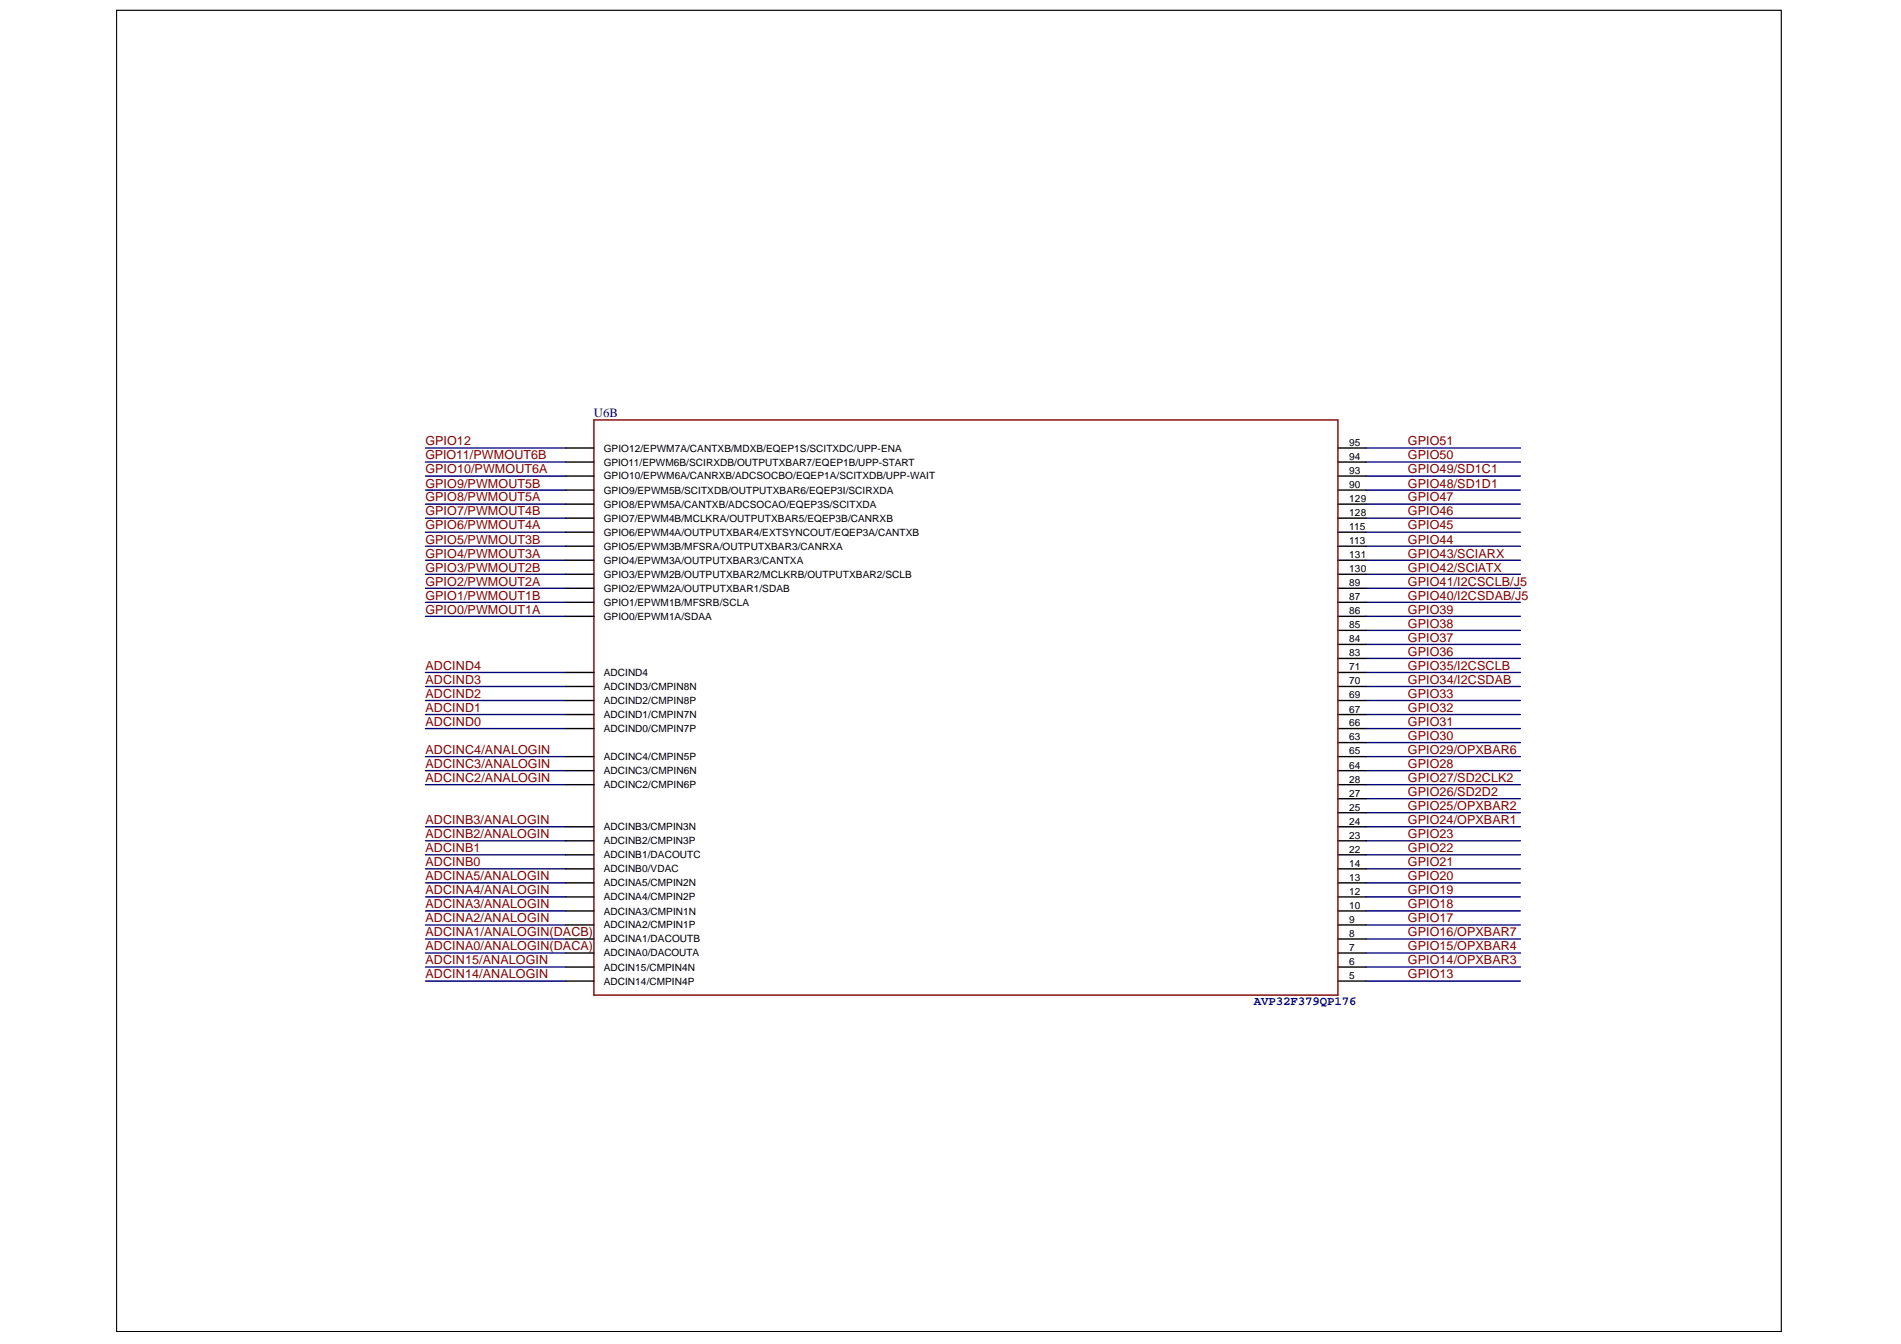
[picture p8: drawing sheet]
<svg xmlns="http://www.w3.org/2000/svg" width="297mm" height="210mm" viewBox="0 0 297 210" stroke-linecap="round" stroke-linejoin="round" font-family="sans-serif">
<defs><g id="words">
<text font-size="2" fill="#000080" x="92.8" y="65.2">U6B</text>
<g font-size="1.9" fill="#800000">
<text x="66.5" y="69.6">GPIO12</text>
<text x="66.5" y="71.8">GPIO11/PWMOUT6B</text>
<text x="220" y="71.8">GPIO50</text>
<text x="220" y="69.6">GPIO51</text>
<text x="66.5" y="76.1">GPIO9/PWMOUT5B</text>
<text x="66.5" y="73.9">GPIO10/PWMOUT6A</text>
<text x="220" y="76.1">GPIO48/SD1D1</text>
<text x="220" y="73.9">GPIO49/SD1C1</text>
<text x="66.5" y="80.5">GPIO7/PWMOUT4B</text>
<text x="66.5" y="82.7">GPIO6/PWMOUT4A</text>
<text x="66.5" y="78.3">GPIO8/PWMOUT5A</text>
<text x="220" y="80.5">GPIO46</text>
<text x="220" y="82.7">GPIO45</text>
<text x="220" y="78.3">GPIO47</text>
<text x="66.5" y="84.9">GPIO5/PWMOUT3B</text>
<text x="66.5" y="87.1">GPIO4/PWMOUT3A</text>
<text x="66.5" y="89.3">GPIO3/PWMOUT2B</text>
<text x="220" y="84.9">GPIO44</text>
<text x="220" y="87.1">GPIO43/SCIARX</text>
<text x="220" y="89.3">GPIO42/SCIATX</text>
<text x="66.5" y="91.5">GPIO2/PWMOUT2A</text>
<text x="66.5" y="93.7">GPIO1/PWMOUT1B</text>
<text x="66.5" y="95.8">GPIO0/PWMOUT1A</text>
<text x="220" y="95.8">GPIO39</text>
<text x="220" y="93.7">GPIO40/I2CSDAB/J5</text>
<text x="220" y="91.5">GPIO41/I2CSCLB/J5</text>
<text x="220" y="98">GPIO38</text>
<text x="220" y="100.2">GPIO37</text>
<text x="66.5" y="104.6">ADCIND4</text>
<text x="66.5" y="106.8">ADCIND3</text>
<text x="220" y="102.4">GPIO36</text>
<text x="220" y="106.8">GPIO34/I2CSDAB</text>
<text x="220" y="104.6">GPIO35/I2CSCLB</text>
<text x="66.5" y="109">ADCIND2</text>
<text x="66.5" y="111.2">ADCIND1</text>
<text x="66.5" y="113.4">ADCIND0</text>
<text x="220" y="113.4">GPIO31</text>
<text x="220" y="109">GPIO33</text>
<text x="220" y="111.2">GPIO32</text>
<text x="66.5" y="117.7">ADCINC4/ANALOGIN</text>
<text x="66.5" y="119.9">ADCINC3/ANALOGIN</text>
<text x="220" y="115.5">GPIO30</text>
<text x="220" y="119.9">GPIO28</text>
<text x="220" y="117.7">GPIO29/OPXBAR6</text>
<text x="66.5" y="122.1">ADCINC2/ANALOGIN</text>
<text x="220" y="122.1">GPIO27/SD2CLK2</text>
<text x="220" y="124.3">GPIO26/SD2D2</text>
<text x="66.5" y="128.7">ADCINB3/ANALOGIN</text>
<text x="66.5" y="130.9">ADCINB2/ANALOGIN</text>
<text x="220" y="126.5">GPIO25/OPXBAR2</text>
<text x="220" y="128.7">GPIO24/OPXBAR1</text>
<text x="220" y="130.9">GPIO23</text>
<text x="66.5" y="135.3">ADCINB0</text>
<text x="66.5" y="137.5">ADCINA5/ANALOGIN</text>
<text x="66.5" y="133.1">ADCINB1</text>
<text x="220" y="133.1">GPIO22</text>
<text x="220" y="135.3">GPIO21</text>
<text x="220" y="137.5">GPIO20</text>
<text x="66.5" y="139.7">ADCINA4/ANALOGIN</text>
<text x="66.5" y="141.9">ADCINA3/ANALOGIN</text>
<text x="220" y="139.7">GPIO19</text>
<text x="220" y="141.9">GPIO18</text>
<text x="66.5" y="144.1">ADCINA2/ANALOGIN</text>
<text x="66.5" y="146.3">ADCINA1/ANALOGIN(DACB)</text>
<text x="66.5" y="148.4">ADCINA0/ANALOGIN(DACA)</text>
<text x="220" y="146.3">GPIO16/OPXBAR7</text>
<text x="220" y="148.4">GPIO15/OPXBAR4</text>
<text x="220" y="144.1">GPIO17</text>
<text x="66.5" y="150.6">ADCIN15/ANALOGIN</text>
<text x="66.5" y="152.8">ADCIN14/ANALOGIN</text>
<text x="220" y="150.6">GPIO14/OPXBAR3</text>
<text x="220" y="152.8">GPIO13</text>
</g>
<text font-size="1.9" fill="#000080" x="195.9" y="157">AVP32F379QP176</text>
<g font-size="1.6">
<text x="94.3" y="70.5">GPIO12/EPWM7A/CANTXB/MDXB/EQEP1S/SCITXDC/UPP-ENA</text>
<text x="210.8" y="71.8">94</text>
<text x="210.8" y="69.6">95</text>
<text x="94.3" y="77.1">GPIO9/EPWM5B/SCITXDB/OUTPUTXBAR6/EQEP3I/SCIRXDA</text>
<text x="94.3" y="74.9">GPIO10/EPWM6A/CANRXB/ADCSOCBO/EQEP1A/SCITXDB/UPP-WAIT</text>
<text x="94.3" y="72.7">GPIO11/EPWM6B/SCIRXDB/OUTPUTXBAR7/EQEP1B/UPP-START</text>
<text x="210.8" y="76.2">90</text>
<text x="210.8" y="74">93</text>
<text x="94.3" y="83.7">GPIO6/EPWM4A/OUTPUTXBAR4/EXTSYNCOUT/EQEP3A/CANTXB</text>
<text x="94.3" y="81.5">GPIO7/EPWM4B/MCLKRA/OUTPUTXBAR5/EQEP3B/CANRXB</text>
<text x="94.3" y="79.3">GPIO8/EPWM5A/CANTXB/ADCSOCAO/EQEP3S/SCITXDA</text>
<text x="210.8" y="82.8">115</text>
<text x="210.8" y="80.6">128</text>
<text x="210.8" y="78.4">129</text>
<text x="94.3" y="88.1">GPIO4/EPWM3A/OUTPUTXBAR3/CANTXA</text>
<text x="94.3" y="85.9">GPIO5/EPWM3B/MFSRA/OUTPUTXBAR3/CANRXA</text>
<text x="210.8" y="89.4">130</text>
<text x="210.8" y="87.2">131</text>
<text x="210.8" y="85">113</text>
<text x="94.3" y="94.6">GPIO1/EPWM1B/MFSRB/SCLA</text>
<text x="94.3" y="92.4">GPIO2/EPWM2A/OUTPUTXBAR1/SDAB</text>
<text x="94.3" y="90.3">GPIO3/EPWM2B/OUTPUTXBAR2/MCLKRB/OUTPUTXBAR2/SCLB</text>
<text x="210.8" y="95.9">86</text>
<text x="210.8" y="93.8">87</text>
<text x="210.8" y="91.6">89</text>
<text x="94.3" y="96.8">GPIO0/EPWM1A/SDAA</text>
<text x="210.8" y="100.3">84</text>
<text x="210.8" y="98.1">85</text>
<text x="94.3" y="107.8">ADCIND3/CMPIN8N</text>
<text x="94.3" y="105.6">ADCIND4</text>
<text x="210.8" y="106.9">70</text>
<text x="210.8" y="104.7">71</text>
<text x="210.8" y="102.5">83</text>
<text x="94.3" y="112.1">ADCIND1/CMPIN7N</text>
<text x="94.3" y="109.9">ADCIND2/CMPIN8P</text>
<text x="210.8" y="113.4">66</text>
<text x="210.8" y="111.3">67</text>
<text x="210.8" y="109.1">69</text>
<text x="94.3" y="118.7">ADCINC4/CMPIN5P</text>
<text x="94.3" y="114.3">ADCIND0/CMPIN7P</text>
<text x="210.8" y="117.8">65</text>
<text x="210.8" y="115.6">63</text>
<text x="94.3" y="123.1">ADCINC2/CMPIN6P</text>
<text x="94.3" y="120.9">ADCINC3/CMPIN6N</text>
<text x="210.8" y="124.4">27</text>
<text x="210.8" y="122.2">28</text>
<text x="210.8" y="120">64</text>
<text x="94.3" y="131.8">ADCINB2/CMPIN3P</text>
<text x="94.3" y="129.7">ADCINB3/CMPIN3N</text>
<text x="210.8" y="131">23</text>
<text x="210.8" y="128.8">24</text>
<text x="210.8" y="126.6">25</text>
<text x="94.3" y="136.2">ADCINB0/VDAC</text>
<text x="94.3" y="134">ADCINB1/DACOUTC</text>
<text x="210.8" y="137.6">13</text>
<text x="210.8" y="135.4">14</text>
<text x="210.8" y="133.2">22</text>
<text x="94.3" y="142.8">ADCINA3/CMPIN1N</text>
<text x="94.3" y="140.6">ADCINA4/CMPIN2P</text>
<text x="94.3" y="138.4">ADCINA5/CMPIN2N</text>
<text x="210.8" y="141.9">10</text>
<text x="210.8" y="139.7">12</text>
<text x="94.3" y="149.4">ADCINA0/DACOUTA</text>
<text x="94.3" y="147.2">ADCINA1/DACOUTB</text>
<text x="94.3" y="145">ADCINA2/CMPIN1P</text>
<text x="210.8" y="148.5">7</text>
<text x="210.8" y="146.3">8</text>
<text x="210.8" y="144.1">9</text>
<text x="94.3" y="153.8">ADCIN14/CMPIN4P</text>
<text x="94.3" y="151.6">ADCIN15/CMPIN4N</text>
<text x="210.8" y="152.9">5</text>
<text x="210.8" y="150.7">6</text>
</g>
</g></defs>
<path d="M18.2 1.6h260.1v206.3h-260.1z" fill="#fff" stroke="#000" stroke-width=".16"/>
<g fill="none" stroke="#000080" stroke-width=".22">
<path d="M66.5 70h21.9M66.5 72.2h21.9M66.5 74.4h21.9M66.5 76.5h21.9M66.5 78.7h21.9M213.4 70h24.2M213.4 72.2h24.2M213.4 74.4h24.2M213.4 76.5h24.2M213.4 78.7h24.2M66.5 80.9h21.9M66.5 83.1h21.9"/>
<path d="M66.5 85.3h21.9M66.5 87.5h21.9M66.5 89.7h21.9M66.5 91.9h21.9M66.5 94.1h21.9M66.5 96.3h21.9M213.4 80.9h24.2M213.4 83.1h24.2M213.4 85.3h24.2M213.4 87.5h24.2M213.4 89.7h24.2M213.4 91.9h24.2"/>
<path d="M213.4 94.1h24.2M213.4 96.3h24.2M213.4 98.5h24.2M66.5 118.2h21.9M66.5 105h21.9M66.5 107.2h21.9M66.5 109.4h21.9M66.5 111.6h21.9M66.5 113.8h21.9M213.4 118.2h24.2M213.4 105h24.2M213.4 107.2h24.2"/>
<path d="M213.4 109.4h24.2M213.4 111.6h24.2M213.4 113.8h24.2M213.4 100.6h24.2M213.4 102.8h24.2M213.4 116h24.2M66.5 137.9h21.9M66.5 120.4h21.9M66.5 122.6h21.9M66.5 129.1h21.9M66.5 131.3h21.9M66.5 133.5h21.9"/>
<path d="M66.5 135.7h21.9M213.4 137.9h24.2M213.4 120.4h24.2M213.4 122.6h24.2M213.4 129.1h24.2M213.4 131.3h24.2M213.4 133.5h24.2M213.4 135.7h24.2M213.4 124.7h24.2M213.4 126.9h24.2M66.5 140.1h21.9M66.5 142.3h21.9"/>
<path d="M66.5 144.5h21.9M66.5 146.6h21.9M66.5 148.8h21.9M66.5 151h21.9M66.5 153.2h21.9M213.4 140.1h24.2M213.4 142.3h24.2M213.4 144.5h24.2M213.4 146.6h24.2M213.4 148.8h24.2M213.4 151h24.2M213.4 153.2h24.2"/>
</g>
<path d="M92.8 65.6h116.3v89.8h-116.3z" fill="none" stroke="#800000" stroke-width=".22"/>
<g fill="none" stroke="#000" stroke-width=".22">
<path d="M88.4 78.7h4.4M88.4 76.5h4.4M88.4 74.4h4.4M88.4 72.2h4.4M88.4 70h4.4M209.1 78.7h4.3M209.1 76.5h4.3M209.1 74.4h4.3M209.1 72.2h4.3M209.1 70h4.3M88.4 96.3h4.4M88.4 94.1h4.4"/>
<path d="M88.4 91.9h4.4M88.4 89.7h4.4M88.4 87.5h4.4M88.4 85.3h4.4M88.4 83.1h4.4M88.4 80.9h4.4M209.1 96.3h4.3M209.1 94.1h4.3M209.1 91.9h4.3M209.1 89.7h4.3M209.1 87.5h4.3M209.1 85.3h4.3"/>
<path d="M209.1 83.1h4.3M209.1 80.9h4.3M209.1 98.5h4.3M88.4 118.2h4.4M88.4 113.8h4.4M88.4 111.6h4.4M88.4 109.4h4.4M88.4 107.2h4.4M88.4 105h4.4M209.1 118.2h4.3M209.1 113.8h4.3M209.1 111.6h4.3"/>
<path d="M209.1 109.4h4.3M209.1 107.2h4.3M209.1 105h4.3M209.1 116h4.3M209.1 102.8h4.3M209.1 100.6h4.3M88.4 135.7h4.4M88.4 133.5h4.4M88.4 131.3h4.4M88.4 129.1h4.4M88.4 122.6h4.4M88.4 120.4h4.4"/>
<path d="M88.4 137.9h4.4M209.1 135.7h4.3M209.1 133.5h4.3M209.1 131.3h4.3M209.1 129.1h4.3M209.1 122.6h4.3M209.1 120.4h4.3M209.1 137.9h4.3M209.1 126.9h4.3M209.1 124.7h4.3M88.4 153.2h4.4M88.4 151h4.4"/>
<path d="M88.4 148.8h4.4M88.4 146.6h4.4M88.4 144.5h4.4M88.4 142.3h4.4M88.4 140.1h4.4M209.1 153.2h4.3M209.1 151h4.3M209.1 148.8h4.3M209.1 146.6h4.3M209.1 144.5h4.3M209.1 142.3h4.3M209.1 140.1h4.3"/>
</g>
<use href="#words"/>
</svg>
